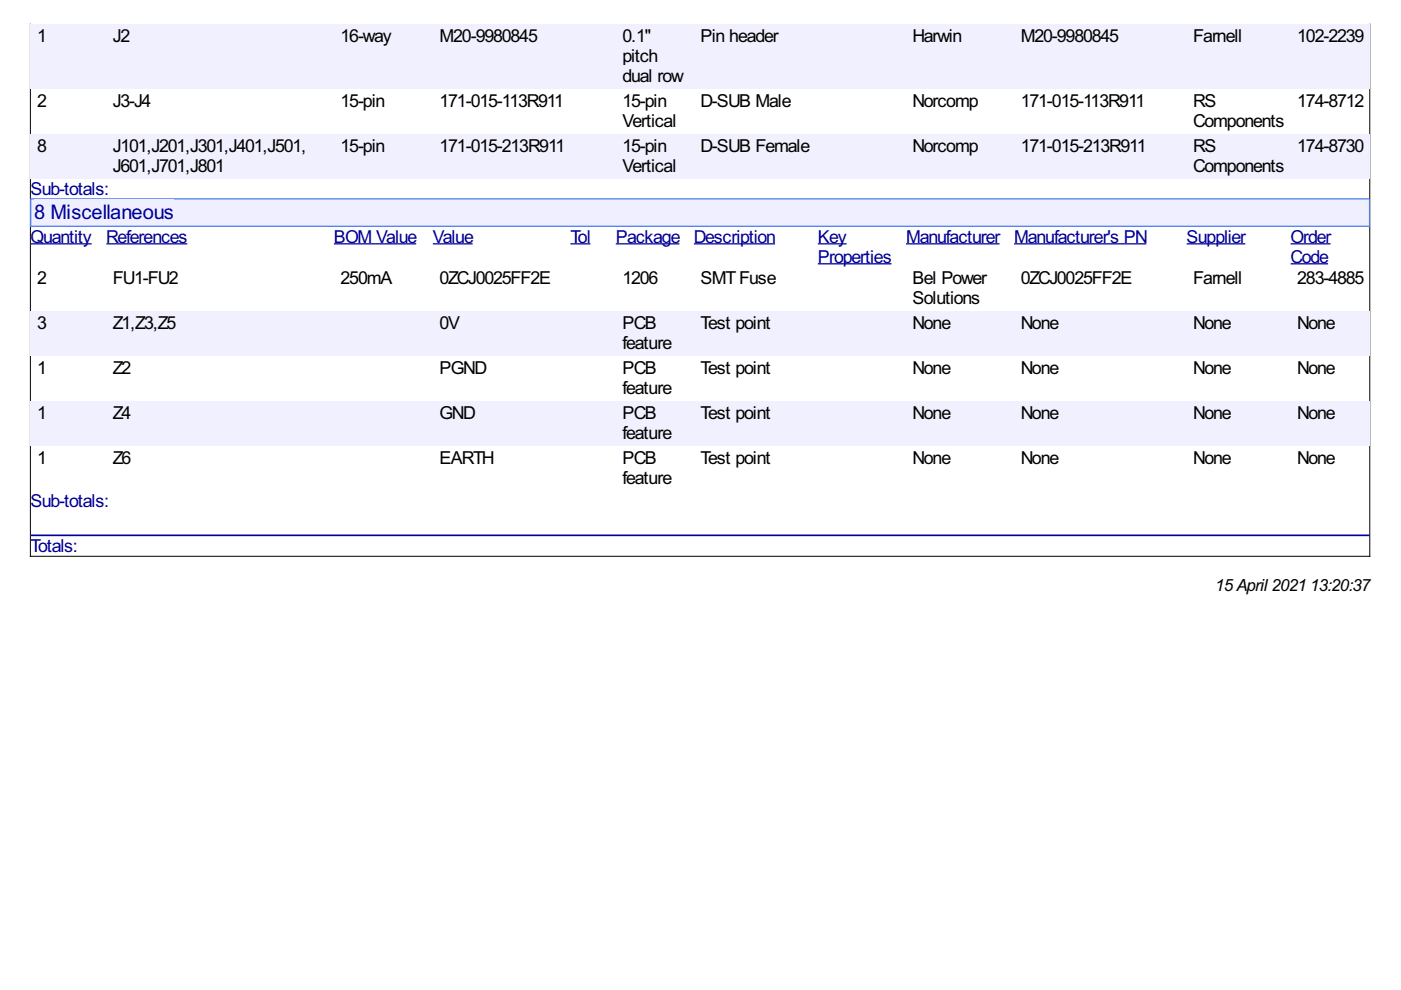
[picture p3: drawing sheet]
<svg xmlns="http://www.w3.org/2000/svg" width="297mm" height="210mm" viewBox="0 0 297 210" stroke-linecap="round" stroke-linejoin="round" font-family="sans-serif">
<defs><g id="words">
<text font-size="4.8" fill="#009" x="7.2" y="46.5">8 Miscellaneous</text>
<g font-size="4.2">
<text x="7.9" y="8.9">1</text>
<text x="23.9" y="8.9">J2</text>
<text x="72.2" y="8.9">16-way</text>
<text x="93.2" y="8.9">M20-9980845</text>
<text x="132" y="8.9">0.1&quot;</text>
<text x="148.5" y="8.9">Pin header</text>
<text x="193.5" y="8.9">Harwin</text>
<text x="216.4" y="8.9">M20-9980845</text>
<text x="253" y="8.9">Farnell</text>
<text x="275" y="8.9">102-2239</text>
<text x="132" y="13.1">pitch</text>
<text x="132" y="17.4">dual row</text>
<text x="7.9" y="22.6">2</text>
<text x="23.9" y="22.6">J3-J4</text>
<text x="72.2" y="22.6">15-pin</text>
<text x="93.2" y="22.6">171-015-113R911</text>
<text x="132" y="22.6">15-pin</text>
<text x="148.5" y="22.6">D-SUB Male</text>
<text x="193.5" y="22.6">Norcomp</text>
<text x="216.4" y="22.6">171-015-113R911</text>
<text x="253" y="22.6">RS</text>
<text x="275" y="22.6">174-8712</text>
<text x="132" y="26.9">Vertical</text>
<text x="253" y="26.9">Components</text>
<text x="7.9" y="32.2">8</text>
<text x="23.9" y="32.2">J101,J201,J301,J401,J501,</text>
<text x="72.2" y="32.2">15-pin</text>
<text x="93.2" y="32.2">171-015-213R911</text>
<text x="132" y="32.2">15-pin</text>
<text x="148.5" y="32.2">D-SUB Female</text>
<text x="193.5" y="32.2">Norcomp</text>
<text x="216.4" y="32.2">171-015-213R911</text>
<text x="253" y="32.2">RS</text>
<text x="275" y="32.2">174-8730</text>
<text x="23.9" y="36.4">J601,J701,J801</text>
<text x="132" y="36.4">Vertical</text>
<text x="253" y="36.4">Components</text>
<text x="7.9" y="60.3">2</text>
<text x="23.9" y="60.3">FU1-FU2</text>
<text x="72.2" y="60.3">250mA</text>
<text x="93.2" y="60.3">0ZCJ0025FF2E</text>
<text x="132" y="60.3">1206</text>
<text x="148.5" y="60.3">SMTFuse</text>
<text x="193.5" y="60.3">Bel Power</text>
<text x="193.5" y="64.5">Solutions</text>
<text x="216.4" y="60.3">0ZCJ0025FF2E</text>
<text x="253" y="60.3">Farnell</text>
<text x="275" y="60.3">283-4885</text>
<text x="7.9" y="69.8">3</text>
<text x="23.9" y="69.8">Z1,Z3,Z5</text>
<text x="93.2" y="69.8">0V</text>
<text x="132" y="69.8">PCB</text>
<text x="148.5" y="69.8">Test point</text>
<text x="193.5" y="69.8">None</text>
<text x="216.4" y="69.8">None</text>
<text x="253" y="69.8">None</text>
<text x="275" y="69.8">None</text>
<text x="132" y="74">f</text>
<text x="132.8" y="74">eature</text>
<text x="7.9" y="79.3">1</text>
<text x="23.9" y="79.3">Z2</text>
<text x="93.2" y="79.3">PGND</text>
<text x="132" y="79.3">PCB</text>
<text x="132" y="83.5">feature</text>
<text x="148.5" y="79.3">Test point</text>
<text x="193.5" y="79.3">None</text>
<text x="216.4" y="79.3">None</text>
<text x="253" y="79.3">None</text>
<text x="275" y="79.3">None</text>
<text x="7.9" y="88.8">1</text>
<text x="23.9" y="88.8">Z4</text>
<text x="93.2" y="88.8">GND</text>
<text x="132" y="88.8">PCB</text>
<text x="148.5" y="88.8">Test point</text>
<text x="193.5" y="88.8">None</text>
<text x="216.4" y="88.8">None</text>
<text x="253" y="88.8">None</text>
<text x="275" y="88.8">None</text>
<text x="132" y="93">f</text>
<text x="132.8" y="93">eature</text>
<text x="7.9" y="98.3">1</text>
<text x="23.9" y="98.3">Z6</text>
<text x="93.2" y="98.3">EARTH</text>
<text x="132" y="98.3">PCB</text>
<text x="148.5" y="98.3">Test point</text>
<text x="193.5" y="98.3">None</text>
<text x="216.4" y="98.3">None</text>
<text x="253" y="98.3">None</text>
<text x="275" y="98.3">None</text>
<text x="132" y="102.6">feature</text>
</g>
<g font-size="4.2" fill="#009">
<text x="6.5" y="41.3">Sub-totals:</text>
<text x="6.5" y="51.4">Quantity</text>
<text x="22.5" y="51.4">References</text>
<text x="70.8" y="51.4">BOM Value</text>
<text x="91.8" y="51.4">Value</text>
<text x="120.9" y="51.4">Tol</text>
<text x="130.6" y="51.4">Package Description</text>
<text x="173.4" y="51.4">Key</text>
<text x="192.1" y="51.4">Manufacturer Manufacturer's PN</text>
<text x="251.6" y="51.4">Supplier</text>
<text x="273.6" y="51.4">Order</text>
<text x="173.4" y="55.7">Properties</text>
<text x="273.6" y="55.7">Code</text>
<text x="6.5" y="107.5">Sub-totals:</text>
<text x="6.5" y="117.1">Totals:</text>
</g>
<g font-size="4">
<text x="257.7" y="125.4">15April2021</text>
<text x="277.8" y="125.4">13:20:37</text>
</g>
</g></defs>
<path d="M6.4 5.1v112.8h284v-112.8" fill="none" stroke="#000" stroke-width=".21"/>
<g fill="#f0f0fe">
<path d="M6.5 5.1h16v13.8h-16z"/>
<path d="M7.7 5.3h1.8v4.2h-1.8z"/>
<path d="M22.5 5.1h48.3v13.8h-48.3z"/>
<path d="M23.8 5.3h3.4v4.2h-3.4z"/>
<path d="M70.8 5.1h21v13.8h-21z"/>
<path d="M72.2 5.3h10.8v4.2h-10.8z"/>
<path d="M91.8 5.1h29.2v13.8h-29.2z"/>
<path d="M93.1 5.3h20.6v4.2h-20.6z"/>
<path d="M121 5.1h9.6v13.8h-9.6z"/>
<path d="M130.6 5.1h16.5v13.8h-16.5z"/>
<path d="M132 5.3h6v4.2h-6z"/>
<path d="M132 9.5h7.4v4.3h-7.4z"/>
<path d="M132 13.8h12.7v4.2h-12.7z"/>
<path d="M147.1 5.1h26.3v13.8h-26.3z"/>
<path d="M148.4 5.3h16.4v4.2h-16.4z"/>
<path d="M173.4 5.1h18.7v13.8h-18.7z"/>
<path d="M192.1 5.1h22.9v13.8h-22.9z"/>
<path d="M193.3 5.3h10.3v4.2h-10.3z"/>
<path d="M215 5.1h36.6v13.8h-36.6z"/>
<path d="M216.3 5.3h20.7v4.2h-20.7z"/>
<path d="M251.6 5.1h22v13.8h-22z"/>
<path d="M252.8 5.3h10.3v4.2h-10.3z"/>
<path d="M273.6 5.1h16.8v13.8h-16.8z"/>
<path d="M275 5.3h14.1v4.2h-14.1z"/>
<path d="M6.5 28.4h16v9.5h-16z"/>
<path d="M7.7 28.6h1.8v4.2h-1.8z"/>
<path d="M22.5 28.4h48.3v9.5h-48.3z"/>
<path d="M23.8 28.6h41v4.2h-41z"/>
<path d="M23.8 32.8h23.5v4.2h-23.5z"/>
<path d="M70.8 28.4h21v9.5h-21z"/>
<path d="M72.2 28.6h9.3v4.2h-9.3z"/>
<path d="M91.8 28.4h29.2v9.5h-29.2z"/>
<path d="M93.1 28.6h26.4v4.2h-26.4z"/>
<path d="M121 28.4h9.6v9.5h-9.6z"/>
<path d="M130.6 28.4h16.5v9.5h-16.5z"/>
<path d="M132 28.6h9.2v4.2h-9.2z"/>
<path d="M132 32.8h11.3v4.2h-11.3z"/>
<path d="M147.1 28.4h26.3v9.5h-26.3z"/>
<path d="M148.4 28.6h23v4.2h-23z"/>
<path d="M173.4 28.4h18.7v9.5h-18.7z"/>
<path d="M192.1 28.4h22.9v9.5h-22.9z"/>
<path d="M193.3 28.6h13.8v4.2h-13.8z"/>
<path d="M215 28.4h36.6v9.5h-36.6z"/>
<path d="M216.3 28.6h26.5v4.2h-26.5z"/>
<path d="M251.6 28.4h22v9.5h-22z"/>
<path d="M252.8 28.6h4.8v4.2h-4.8z"/>
<path d="M252.8 32.8h19.3v4.2h-19.3z"/>
<path d="M273.6 28.4h16.8v9.5h-16.8z"/>
<path d="M275 28.6h14.1v4.2h-14.1z"/>
</g>
<path d="M6.5 42.1h283.9v5.9h-283.9z" fill="#efefff"/>
<path d="M6.5 42.2h283.8v5.8h-283.8z" fill="none" stroke="#225fe8" stroke-width=".21"/>
<path d="M7.1 42.3h29.7v4.8h-29.7z" fill="#efefff"/>
<g fill="none" stroke="#009" stroke-width=".26">
<path d="M6.5 51.7h12.9M22.5 51.7h17.2M70.8 51.7h17.4M91.8 51.7h8.4M120.9 51.7h4.3M130.6 51.7h13.4M147.1 51.7h17.2M173.4 51.7h6.1M173.4 55.9h15.6M192.1 51.7h19.8M215 51.7h28M251.6 51.7h12.4"/>
<path d="M273.6 51.7h8.5M273.6 55.9h8"/>
</g>
<g fill="#f0f0fe">
<path d="M6.5 66h16v9.5h-16z"/>
<path d="M7.7 66.1h1.8v4.3h-1.8z"/>
<path d="M22.5 66h48.3v9.5h-48.3z"/>
<path d="M23.8 66.1h13.2v4.3h-13.2z"/>
<path d="M70.8 66h21v9.5h-21z"/>
<path d="M91.8 66h29.2v9.5h-29.2z"/>
<path d="M93.1 66.1h4.2v4.3h-4.2z"/>
<path d="M121 66h9.6v9.5h-9.6z"/>
<path d="M130.6 66h16.5v9.5h-16.5z"/>
<path d="M132 66.1h7.1v4.3h-7.1z"/>
<path d="M132 70.4h10.3v4.2h-10.3z"/>
<path d="M147.1 66h26.3v9.5h-26.3z"/>
<path d="M148.4 66.1h14.8v4.3h-14.8z"/>
<path d="M173.4 66h18.7v9.5h-18.7z"/>
<path d="M192.1 66h22.9v9.5h-22.9z"/>
<path d="M193.3 66.1h8v4.3h-8z"/>
<path d="M215 66h36.6v9.5h-36.6z"/>
<path d="M216.3 66.1h8v4.3h-8z"/>
<path d="M251.6 66h22v9.5h-22z"/>
<path d="M252.8 66.1h8v4.3h-8z"/>
<path d="M273.6 66h16.8v9.5h-16.8z"/>
<path d="M275 66.1h8v4.3h-8z"/>
<path d="M6.5 85h16v9.6h-16z"/>
<path d="M7.7 85.2h1.8v4.2h-1.8z"/>
<path d="M22.5 85h48.3v9.6h-48.3z"/>
<path d="M23.8 85.2h3.7v4.2h-3.7z"/>
<path d="M70.8 85h21v9.6h-21z"/>
<path d="M91.8 85h29.2v9.6h-29.2z"/>
<path d="M93.1 85.2h7.4v4.2h-7.4z"/>
<path d="M121 85h9.6v9.6h-9.6z"/>
<path d="M130.6 85h16.5v9.6h-16.5z"/>
<path d="M132 85.2h7.1v4.2h-7.1z"/>
<path d="M132 89.4h10.3v4.2h-10.3z"/>
<path d="M147.1 85h26.3v9.6h-26.3z"/>
<path d="M148.4 85.2h14.8v4.2h-14.8z"/>
<path d="M173.4 85h18.7v9.6h-18.7z"/>
<path d="M192.1 85h22.9v9.6h-22.9z"/>
<path d="M193.3 85.2h8v4.2h-8z"/>
<path d="M215 85h36.6v9.6h-36.6z"/>
<path d="M216.3 85.2h8v4.2h-8z"/>
<path d="M251.6 85h22v9.6h-22z"/>
<path d="M252.8 85.2h8v4.2h-8z"/>
<path d="M273.6 85h16.8v9.6h-16.8z"/>
<path d="M275 85.2h8v4.2h-8z"/>
</g>
<path d="M6.7 113.5h283.5" fill="none" stroke="#009" stroke-width=".35"/>
<use href="#words"/>
</svg>
